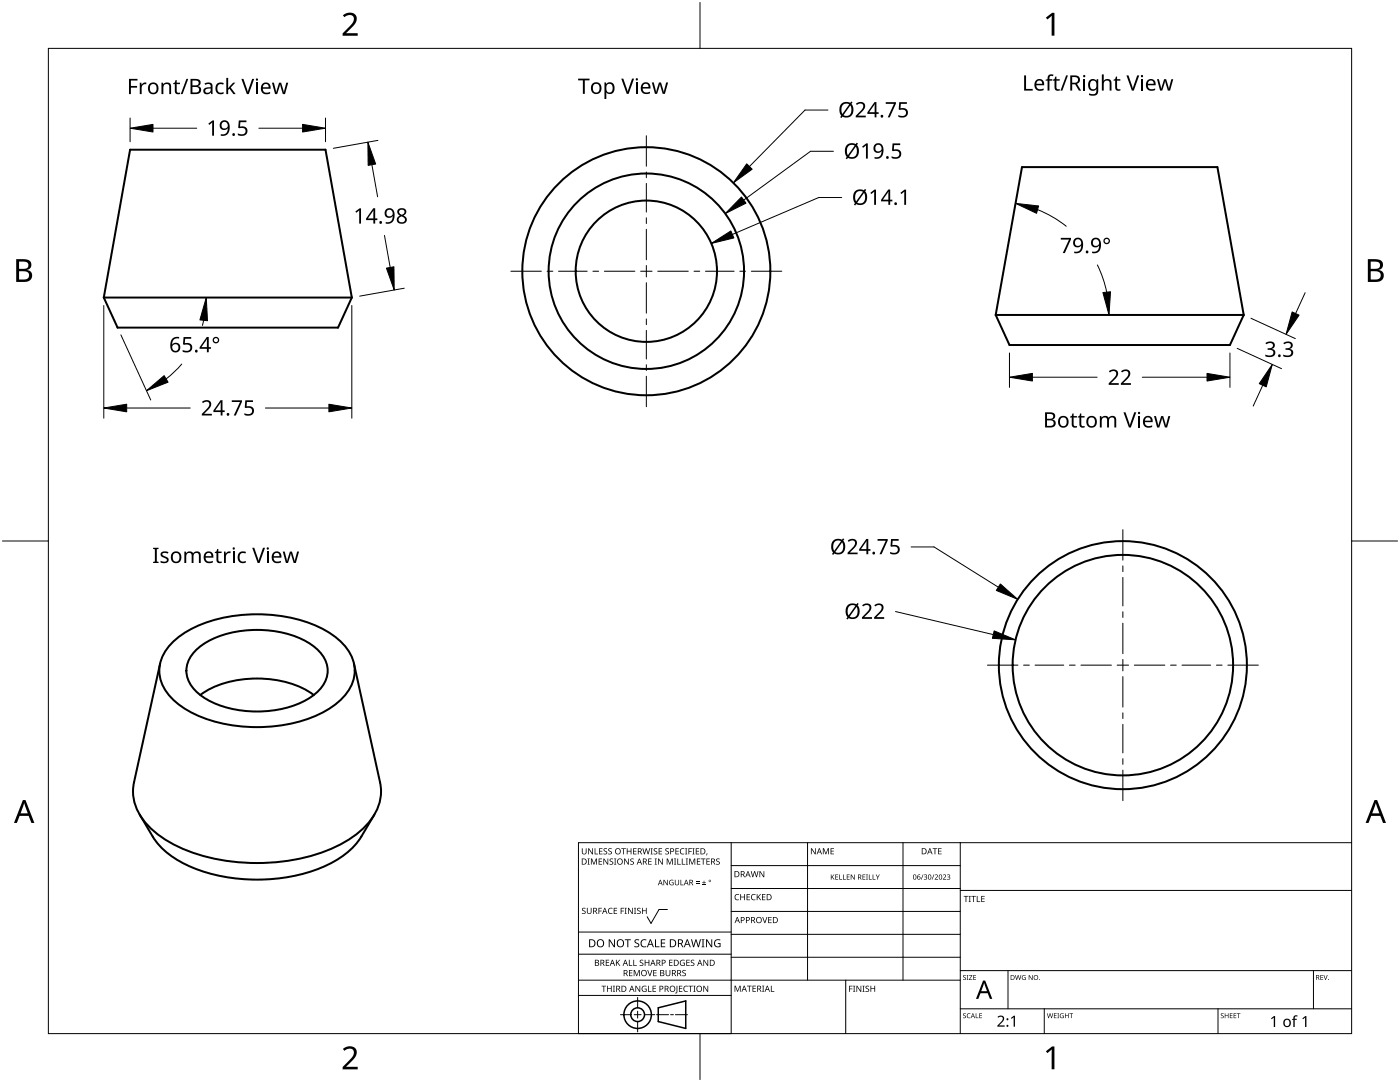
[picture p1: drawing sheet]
<svg xmlns="http://www.w3.org/2000/svg" width="279mm" height="216mm" viewBox="0 0 279 216" stroke-linecap="round" stroke-linejoin="round" font-family="sans-serif">
<g fill="none" stroke="#000" stroke-width=".4">
<path d="M20.7 59.4h49.5M20.7 59.4l5.3-29.5h39l5.2 29.5M20.7 59.4l2.8 6h44l2.7-6M198.7 62.8l2.8 6h44l2.7-6M198.7 62.8l5.3-29.5h39l5.2 29.5M198.7 62.8h49.5M32 132.4l-5.3 23.7a8.9 8.9 0 0 0 2.2 7.9 23.1 23.1 0 0 0 11.8 6.8 40.1 40.1 0 0 0 26.5-2 15.2 15.2 0 0 0 8.4-8.3 8.4 8.4 0 0 0 .2-4.4l-5.2-23.7M34.1 128.5a20.7 20.7 0 0 1 11.4-5.4 30.5 30.5 0 0 1 19.6 2.8 10.8 10.8 0 0 1 5.6 6.8 7.8 7.8 0 0 1-3.2 7.4 25.5 25.5 0 0 1-16.2 5 25.5 25.5 0 0 1-16.2-5 7.6 7.6 0 0 1-2.4-9.6zM39.4 129.5a19 19 0 0 1 13.5-3.8 17.3 17.3 0 0 1 10.3 3.8 5.4 5.4 0 0 1 0 8.7 19 19 0 0 1-13.5 3.7 17.3 17.3 0 0 1-10.3-3.7 5.4 5.4 0 0 1 0-8.7zM40 138.7a20.7 20.7 0 0 1 16-2.8l2.2 .5 1.9 .8 2.5 1.5M27.9 162.5l2.6 4.4a16.9 16.9 0 0 0 8.7 6.5 35.2 35.2 0 0 0 27-1.2 14.8 14.8 0 0 0 5.9-5.3l2.6-4.4"/>
<circle cx="129" cy="54.1" r="24.8"/>
<circle cx="129" cy="54.1" r="19.5"/>
<circle cx="129" cy="54.1" r="14.1"/>
<circle cx="224.1" cy="132.7" r="22"/>
<circle cx="224.1" cy="132.7" r="24.8"/>
</g>
<path d="M9.7 9.7h260v196.5h-260z" fill="none" stroke="#000" stroke-width=".2"/>
<path d="M139.7 .5v9.2M.5 108h9.2M269.7 108h9.2M139.7 206.2v9.2" fill="none" stroke="#000" stroke-width=".2"/>
<g fill="#000">
<path d="M68.4 3.1a1.64 1.64 0 0 1 2.8 .4 2.52 2.52 0 0 1-1.2 2.2l-.9 .9h2.3v.5h-3v-.4l1.2-1.2a1.95 1.95 0 0 0 .9-2.2 1.23 1.23 0 0 0-1.8 .1zM208.7 3.5l1.3-.9h.4v4.5h-.5v-4l-.9 .8zM68.4 209.3a1.64 1.64 0 0 1 2.8 .4 2.52 2.52 0 0 1-1.2 2.2l-.9 1h2.3v.5h-3v-.5l1.2-1.2a1.95 1.95 0 0 0 .9-2.1 1.23 1.23 0 0 0-1.8 .1zM208.7 209.8l1.3-1h.4v4.6h-.5v-4l-.9 .7z"/>
<path d="M3.2 51.7h1.3a1.28 1.28 0 0 1 1.7 1.3 1.04 1.04 0 0 1-.8 .9 1.23 1.23 0 0 1 1 1.5 1.23 1.23 0 0 1-1.6 .9h-1.6zM3.8 54.1v1.7h.9a.86 .86 0 0 0 1.1-.9 .86 .86 0 0 0-1.1-.8zM3.8 52.2v1.4h.8a.78 .78 0 0 0 1.1-.7 .78 .78 0 0 0-1.1-.7z"/>
<path d="M273 51.7h1.3a1.28 1.28 0 0 1 1.7 1.3 1.04 1.04 0 0 1-.9 .9 1.23 1.23 0 0 1 1 1.5 1.23 1.23 0 0 1-1.5 .9h-1.6zM273.6 54.1v1.7h.9a.86 .86 0 0 0 1.1-.9 .86 .86 0 0 0-1.2-.8zM273.6 52.2v1.4h.8a.78 .78 0 0 0 1-.7 .78 .78 0 0 0-1.1-.7z"/>
<path d="M4.6 159.6h.5l1.8 4.6h-.6l-.6-1.4h-1.8l-.5 1.4h-.6zM4.8 160.2l-.7 2.1h1.4z"/>
<path d="M274.3 159.6h.5l1.8 4.6h-.6l-.5-1.4h-1.8l-.6 1.4h-.6zM274.6 160.2l-.7 2.1h1.4z"/>
</g>
<g fill="none" stroke="#000" stroke-width=".2">
<path d="M145.9 168.1v38.1h-30.5v-38.1h154.3M145.9 172.7h45.7M145.9 177.3h45.7M161.2 168.1v27.5M180.2 168.1v27.5M191.6 168.1v38.1M191.6 177.7h78.1M115.4 198.6h30.5M115.4 195.6h76.2M115.4 190.4h30.5M115.4 186h30.5M127.3 199v2.1"/>
<path d="M133.2 181.5h-1.7l-1.6 2.8-.7-1.4M145.9 181.9h45.7M145.9 186.4h45.7M145.9 191h45.7M168.8 195.6v10.6M191.6 193.7h78.1M201.2 193.7v7.6M262.1 193.7v7.6M123.8 202.5h2.1M126.6 202.5h1.3M127.3 201.8v1.4M127.3 203.8v2.1"/>
<path d="M128.6 202.5h2.1M131 202.5h2.4M133.8 202.5h.6M134.8 202.5h2.4M191.6 201.3h78.1M208.4 201.3v4.9M243.1 201.3v4.9"/>
</g>
<g fill="#000">
<path d="M116.1 169.3h.2v.8a.32 .32 0 0 0 .3 .3 .32 .32 0 0 0 .3-.3v-.8h.2v.8a.47 .47 0 0 1-.5 .4 .47 .47 0 0 1-.5-.5zM117.3 171.3h.4l-.1 .1v1l.1 .1h-.4l.1-.1v-1zM117.4 169.3h.2l.6 1v-1h.1v1.2h-.1l-.7-1v1h-.1zM117.9 171.3h.3l.3 1 .4-1h.2v1.2h-.1v-1l-.4 1h-.1l-.4-1v1h-.2zM118.7 169.3h.1v1h.6v.2h-.7zM119.5 171.3h.7v.1h-.6v.4h.5v.2h-.5v.4h.6v.1h-.7zM119.6 169.3h.6v.1h-.5v.4h.5v.1h-.5v.4h.5v.2h-.6zM120.5 169.4l.4-.1h.3l-.1 .1a.25 .25 0 0 0-.4-.1 .25 .25 0 0 0 0 .4 .4 .4 0 0 1 .5 .3 .4 .4 0 0 1-.3 .5 .4 .4 0 0 1-.5-.2h.2a.27 .27 0 0 0 .4-.1 .27 .27 0 0 0-.3-.3l-.2-.2zM120.4 171.3h.2l.6 1v-1h.2v1.2h-.2l-.6-1v1h-.2zM121.4 169.4l.5-.1h.2v.1a.25 .25 0 0 0-.4-.1 .25 .25 0 0 0 0 .4 .4 .4 0 0 1 .4 .3 .4 .4 0 0 1-.2 .5 .4 .4 0 0 1-.5-.2h.1a.27 .27 0 0 0 .5-.1 .27 .27 0 0 0-.4-.3l-.2-.2zM121.7 171.4l.4-.1 .3 .1-.1 .1a.25 .25 0 0 0-.4-.1 .25 .25 0 0 0 0 .4 .4 .4 0 0 1 .5 .3 .4 .4 0 0 1-.3 .5 .4 .4 0 0 1-.5-.3l.2 .1a.27 .27 0 0 0 .4-.2 .27 .27 0 0 0-.3-.3l-.2-.2zM122.5 171.3h.5l-.2 .1v1l.2 .1h-.5l.2-.1v-1z"/>
<path d="M124 169.3h.9v.1h-.4v1.1h-.1v-1.1h-.4zM124.6 171.3h.1l.7 1v-1h.1v1.2h-.2l-.6-1v1h-.1zM125.1 169.3h.1v.5h.7v-.5h.1v1.2h-.1v-.6h-.7v.6h-.1zM125.8 171.4l.5-.1 .2 .1v.1a.25 .25 0 0 0-.4-.1 .25 .25 0 0 0 0 .4 .4 .4 0 0 1 .4 .3 .4 .4 0 0 1-.2 .5 .4 .4 0 0 1-.5-.3l.1 .1a.27 .27 0 0 0 .5-.2 .27 .27 0 0 0-.4-.3l-.2-.2zM126.4 169.3h.6v.1h-.5v.4h.5v.1h-.5v.4h.5v.2h-.6zM128.2 169.3h.2l.2 1 .3-1h.2l.2 1 .3-1h.1l-.3 1.2h-.1l-.3-1.1-.3 1.1h-.2zM129.4 171.3h.6v.1h-.5v.4h.5v.2h-.5v.4h.5v.1h-.6zM129.8 169.3h.5l-.2 .1v1l.2 .1h-.5l.2-.1v-1zM130.7 171.3h.4l-.1 .1v1l.1 .1h-.4l.1-.1v-1zM130.5 169.4l.4-.1h.3l-.1 .1a.25 .25 0 0 0-.4-.1 .25 .25 0 0 0 0 .4 .4 .4 0 0 1 .5 .3 .4 .4 0 0 1-.3 .5 .4 .4 0 0 1-.5-.2h.2a.27 .27 0 0 0 .4-.1 .27 .27 0 0 0-.3-.3l-.2-.2zM131.4 169.3h.7v.1h-.5v.4h.5v.1h-.5v.4h.5v.2h-.7zM131.3 171.3h.2l.7 1-.1-1h.2v1.2h-.2l-.6-1v1h-.2z"/>
<path d="M132.4 175.6h.2l.6 .9v-.9h.1v1h-.2l-.6-.9v.9h-.1zM132.8 169.4l.4-.1h.3l-.1 .1a.25 .25 0 0 0-.3-.1 .25 .25 0 0 0 0 .4 .4 .4 0 0 1 .4 .3 .4 .4 0 0 1-.3 .5 .4 .4 0 0 1-.4-.2h.1a.27 .27 0 0 0 .5-.1 .27 .27 0 0 0-.4-.3l-.2-.2zM133.1 171.3h.2l.4 1 .4-1h.2v1.2h-.2v-1l-.4 1h-.1l-.4-1v1h-.1zM133.7 175.7l.5-.2 .2 .1v.1a.45 .45 0 0 0-.7 .4 .45 .45 0 0 0 .6 .4v-.3h-.2v-.1h.3v.5a.6 .6 0 0 1-.8-.1 .6 .6 0 0 1 .1-.8zM134.5 171.3h.4l-.1 .1v1l.1 .1h-.4l.2-.1v-1zM135.2 171.3h.1v1.1h.6v.1h-.7zM134.8 169.3h.7v.1h-.6v.4h.5v.1h-.5v.4h.6v.2h-.7zM134.7 175.6h.1v.7a.28 .28 0 0 0 .3 .2 .28 .28 0 0 0 .3-.2v-.7h.1v.7a.42 .42 0 0 1-.4 .4 .42 .42 0 0 1-.4-.4zM135.8 175.6h.1v.9h.5v.1h-.6zM136.1 171.3h.1v1.1h.6v.1h-.7zM135.8 169.4l.5-.2 .3 .1-.1 .1a.49 .49 0 0 0-.7 .5 .49 .49 0 0 0 .8 .4 .52 .52 0 0 1-.7 .1 .52 .52 0 0 1-.2-.6zM136.7 169.3h.5l-.2 .1v1l.2 .1h-.5l.2-.1v-1z"/>
<path d="M136.9 171.3h.4l-.1 .1v1l.1 .1h-.4l.1-.1v-1zM137.4 169.3h.7v.1h-.6v.4h.5v.2h-.5v.5h-.1zM137.5 171.3h.3l.3 1 .4-1h.3v1.2h-.2v-1l-.4 1h-.1l-.4-1v1h-.2zM138.2 169.3h.4l-.1 .1v1l.1 .1h-.4l.1-.1v-1zM138.9 176.2h.7v.1h-.7zM138.9 175.9h.7v.1h-.7zM138.9 169.3h.6v.1h-.5v.4h.5v.1h-.5v.4h.5v.2h-.6zM139.1 171.3h.7v.1h-.6v.4h.5v.2h-.5v.4h.6v.1h-.7zM140.1 176.5h.8v.1h-.8zM139.9 171.3h.9v.1h-.4v1.1h-.1v-1.1h-.4zM140.4 175.7h.2v.3h.3v.2h-.3v.3h-.2v-.3h-.3v-.2h.3zM141 170.3h.2l-.3 .4z"/>
<path d="M141 171.3h.7v.1h-.6v.4h.5v.2h-.5v.4h.6v.1h-.7zM143 171.4l.4-.1 .2 .1v.1a.25 .25 0 0 0-.4-.1 .25 .25 0 0 0 0 .4 .4 .4 0 0 1 .5 .3 .4 .4 0 0 1-.3 .5 .4 .4 0 0 1-.5-.3l.2 .1a.27 .27 0 0 0 .4-.2 .27 .27 0 0 0-.3-.3l-.3-.2zM146.8 178.6l.4-.2 .3 .1v.1a.49 .49 0 0 0-.7 .4 .49 .49 0 0 0 .7 .5 .52 .52 0 0 1-.7 0 .52 .52 0 0 1-.2-.6zM147.7 178.4h.2v.5h.6v-.5h.2v1.2h-.2v-.5h-.6v.5h-.2zM149 178.4h.7v.1h-.5v.4h.4v.2h-.4v.4h.5v.1h-.7zM150 178.6l.5-.2 .3 .1-.1 .1a.49 .49 0 0 0-.7 .4 .49 .49 0 0 0 .8 .5 .52 .52 0 0 1-.7 0 .52 .52 0 0 1-.2-.6zM149.8 173.8h.2l.2 1.1 .3-1.1h.2l.3 1.1 .2-1.1h.2l-.3 1.2h-.2l-.3-1-.3 1h-.1zM151 178.4h.2v.6l.5-.6h.2l-.5 .5 .5 .7h-.2l-.4-.6-.1 .6h-.2zM151.6 173.8h.1l.7 1v-1h.1v1.2h-.2l-.6-1v1h-.1zM152.1 178.4h.7v.1h-.6v.4h.5v.2h-.5v.4h.6v.1h-.7zM161.8 169.3h.2l.7 1v-1h.1v1.2h-.2l-.6-1v1h-.2zM164.2 169.3h.2l.4 .9 .4-.9h.2v1.2h-.1v-1.1l-.4 1.1h-.1l-.4-1.1v1.1h-.2z"/>
<path d="M165.8 169.3h.6v.1h-.5v.4h.5v.1h-.5v.4h.5v.2h-.6zM165.8 174.5h.1v.5l.6-.5-.4 .4 .5 .6h-.2l-.4-.5-.1 .5h-.1zM166.7 174.5h.6v.1h-.5v.3h.4v.1h-.4v.4h.5v.1h-.6zM167.5 174.5h.1v.9h.5v.1h-.6zM168.2 174.5h.2v.9h.4v.1h-.6zM169 174.5h.6v.1h-.5v.3h.4v.1h-.4v.4h.5v.1h-.6zM169.8 174.5h.1l.6 .8v-.8h.1v1h-.2l-.5-.8v.8h-.1zM172.1 174.5h.6v.1h-.4v.3h.4v.1h-.4v.4h.4v.1h-.6zM172.8 174.5h.4l-.1 .1v.8l.1 .1h-.4l.2-.1v-.8zM173.4 174.5h.1v.9h.5v.1h-.6zM174.2 174.5h.1v.9h.4v.1h-.5zM174.8 174.5h.1l.3 .5 .2-.5h.2l-.4 .6v.4h-.1v-.4z"/>
<path d="M184.2 174.5h.1l-.4 1h-.1zM184.4 174.6a.32 .32 0 0 1 .5-.1 .32 .32 0 0 1-.1 .5 .32 .32 0 0 1 .2 .4 .32 .32 0 0 1-.5 .1l-.1-.1a.26 .26 0 0 0 .4 .1 .26 .26 0 0 0 0-.4l-.3-.2a.23 .23 0 0 0 .3 0 .23 .23 0 0 0-.1-.4 .23 .23 0 0 0-.3 .2zM186.3 174.5h.2l-.4 1h-.1zM186.1 169.3h.9v.1h-.3v1.1h-.2v-1.1h-.4zM186.5 174.6a.37 .37 0 0 1 .6 0 .37 .37 0 0 1-.2 .6l-.2 .2h.5v.1h-.7l.3-.4a.27 .27 0 0 0 .3-.3 .27 .27 0 0 0-.4-.2zM187.2 169.3h.7v.1h-.5v.4h.5v.1h-.5v.4h.5v.2h-.7zM188.2 174.6a.37 .37 0 0 1 .6 0 .37 .37 0 0 1-.3 .6l-.2 .2h.5v.1h-.6l.2-.4a.27 .27 0 0 0 .3-.3 .27 .27 0 0 0-.4-.2zM189 174.6a.32 .32 0 0 1 .5-.1 .32 .32 0 0 1 0 .5h-.1a.32 .32 0 0 1 .2 .4 .32 .32 0 0 1-.5 .1l-.1-.1a.26 .26 0 0 0 .4 .1 .26 .26 0 0 0 0-.4l-.3-.2a.23 .23 0 0 0 .4 0 .23 .23 0 0 0-.1-.4 .23 .23 0 0 0-.3 .2zM192.3 178.8h.9v.1h-.3v1.1h-.2v-1.1h-.4zM193.3 178.8h.5l-.2 .1v1l.2 .1h-.5l.2-.1v-1zM193.8 178.8h1v.1h-.4v1.1h-.2v-1.1h-.4zM194.9 178.8h.2v1.1h.5v.1h-.7z"/>
<path d="M195.8 178.8h.7v.1h-.5v.4h.5v.1h-.5v.5h.5v.1h-.7zM116.2 181.3l.4-.2 .3 .1-.1 .1a.25 .25 0 0 0-.4-.1 .25 .25 0 0 0 0 .4 .4 .4 0 0 1 .5 .3 .4 .4 0 0 1-.3 .5 .4 .4 0 0 1-.5-.2h.2a.27 .27 0 0 0 .4-.1 .27 .27 0 0 0-.3-.3l-.2-.2zM117.1 181.1h.2v.8a.32 .32 0 0 0 .3 .3 .32 .32 0 0 0 .3-.3v-.8h.2v.8a.47 .47 0 0 1-.5 .5 .47 .47 0 0 1-.5-.5zM119.4 181.1h.7v.2h-.5v.4h.5v.1h-.5v.6h-.2zM120 196.7h1v.1h-.4v1.1h-.2v-1.1h-.4zM120.9 191.5h.7v.1h-.6v.4h.5v.2h-.5v.4h.6v.1h-.7zM121.5 181.3l.4-.2 .4 .1-.1 .1a.49 .49 0 0 0-.7 .5 .49 .49 0 0 0 .7 .4 .52 .52 0 0 1-.6 .1 .52 .52 0 0 1-.3-.6zM121.1 196.7h.2v.5h.6v-.5h.2v1.2h-.2v-.6h-.6v.6h-.2zM121.5 187.4h.2l.9 1.3v-1.3h.1v1.6h-.2l-.8-1.3v1.3h-.2zM122.3 196.7h.4l-.1 .1v1l.1 .1h-.4l.2-.1v-1zM122.5 181.1h.7v.2h-.6v.4h.5v.1h-.5v.4h.6v.2h-.7zM122.9 191.5h.2v.6l.5-.6h.2l-.5 .5 .5 .7h-.2l-.4-.6-.1 .6h-.2z"/>
<path d="M123.9 181.1h.6v.2h-.5v.4h.5v.1h-.5v.6h-.1zM124.7 181.1h.4l-.2 .2v.9l.2 .2h-.4l.1-.2v-.9zM124.7 187.4h1.2v.2h-.5v1.4h-.2v-1.4h-.5zM125.5 191.5h.2v1.1h.5v.1h-.7zM125.5 193.6h.7v.1h-.5v.4h.5v.1h-.5v.4h.5v.2h-.7zM125.3 181.1h.2l.7 1.1-.1-1.1h.2v1.3h-.2l-.6-1v1h-.2zM126.4 191.5h.1v1.1h.6v.1h-.7zM126.5 181.1h.5l-.2 .2v.9l.2 .2h-.5l.2-.2v-.9zM126.5 193.6h.2l.4 1 .4-1h.2v1.2h-.2v-1.1l-.4 1.1h-.1l-.4-1.1v1.1h-.1zM126.7 187.6l.3-.2 .6 .1-.2 .1a.33 .33 0 0 0-.6 .2 .33 .33 0 0 0 .4 .4 .47 .47 0 0 1 .4 .6 .47 .47 0 0 1-.7 .2h-.3v-.2h.2a.35 .35 0 0 0 .6-.2 .35 .35 0 0 0-.5-.4l-.3-.2zM126.8 196.7h.2l.6 1v-1h.2v1.2h-.2l-.7-1 .1 1h-.2zM127.2 181.3l.4-.2 .3 .1-.1 .1a.25 .25 0 0 0-.4-.1 .25 .25 0 0 0 0 .4 .4 .4 0 0 1 .5 .3 .4 .4 0 0 1-.3 .5 .4 .4 0 0 1-.5-.2h.2a.27 .27 0 0 0 .4-.1 .27 .27 0 0 0-.3-.3l-.2-.2z"/>
<path d="M127.7 191.6l.4-.1 .3 .1-.1 .1a.25 .25 0 0 0-.3-.1 .25 .25 0 0 0 0 .4 .4 .4 0 0 1 .4 .3 .4 .4 0 0 1-.3 .5 .4 .4 0 0 1-.4-.3l.1 .1a.27 .27 0 0 0 .5-.2 .27 .27 0 0 0-.4-.3l-.2-.2zM128 187.6l.6-.2 .4 .1-.1 .2a.63 .63 0 0 0-.9 .5 .63 .63 0 0 0 1 .6v.2a.83 .83 0 0 1-1.1-.3 .83 .83 0 0 1 .1-1.1zM128.2 196.8l.6-.1 .2 .1v.1a.5 .5 0 0 0-.8 .4 .5 .5 0 0 0 .7 .5v-.4h-.3v-.1h.4v.6a.66 .66 0 0 1-.8-.2 .66 .66 0 0 1 0-.9zM128.1 181.1h.2v.6h.6v-.6h.2v1.3h-.2v-.6h-.6v.6h-.2zM129.2 193.6h.1l.4 1 .3-1h.2l-.4 1.2h-.2zM129.3 196.7h.2v1.1h.5v.1h-.7zM128.7 191.5h.1v.5h.6v-.5h.2v1.2h-.2v-.5h-.6v.5h-.1zM130.7 187.4h.2v1.4h.7v.2h-.9zM130.2 196.7h.7v.1h-.5v.4h.5v.1h-.5v.5h.5v.1h-.7zM130.4 193.6h.6v.1h-.5v.4h.5v.1h-.5v.4h.5v.2h-.6zM131.9 187.4h.9v.2h-.7v.5h.6v.2h-.6v.5h.7v.2h-.9zM132.8 193.6h.2v.7a.32 .32 0 0 0 .3 .4 .32 .32 0 0 0 .3-.4v-.7h.2v.7a.47 .47 0 0 1-.5 .5 .47 .47 0 0 1-.5-.5z"/>
<path d="M133.5 191.5h.7v.1h-.5v.4h.5v.2h-.5v.4h.5v.1h-.7zM135 196.7h.2v1.3l-.1 .2h-.3l-.1-.1 .3-.2zM135.5 196.7h.7v.1h-.5v.4h.4v.1h-.4v.5h.5v.1h-.7zM135.8 191.7l.5-.2 .4 .1-.1 .1a.5 .5 0 0 0-.8 .4 .5 .5 0 0 0 .7 .5v-.4h-.2v-.1h.4v.6a.66 .66 0 0 1-.9-.1 .66 .66 0 0 1 0-.9zM136.2 193.7l.4-.2 .3 .1-.1 .1a.25 .25 0 0 0-.4-.1 .25 .25 0 0 0 0 .4 .4 .4 0 0 1 .5 .3 .4 .4 0 0 1-.3 .5 .4 .4 0 0 1-.5-.2h.2a.27 .27 0 0 0 .5-.1 .27 .27 0 0 0-.4-.3l-.2-.2zM136.5 196.8l.5-.1 .3 .1-.1 .1a.49 .49 0 0 0-.7 .4 .49 .49 0 0 0 .8 .4 .52 .52 0 0 1-.7 .1 .52 .52 0 0 1-.2-.6zM137 191.5h.6v.1h-.5v.4h.5v.2h-.5v.4h.5v.1h-.6zM137.4 196.7h.9v.1h-.4v1.1h-.1v-1.1h-.4zM137.9 191.6l.4-.1 .3 .1-.1 .1a.25 .25 0 0 0-.4-.1 .25 .25 0 0 0 0 .4 .4 .4 0 0 1 .5 .3 .4 .4 0 0 1-.3 .5 .4 .4 0 0 1-.5-.3l.2 .1a.27 .27 0 0 0 .4-.2 .27 .27 0 0 0-.3-.3l-.2-.2zM138.4 196.7h.4l-.1 .1v1l.1 .1h-.4l.1-.1v-1zM137.9 187.4h.2l.3 1.4 .4-1.4h.2l.4 1.4 .3-1.4h.2l-.4 1.6h-.2l-.4-1.3-.4 1.3h-.2zM140 187.4h.6l-.2 .2v1.3l.2 .1h-.6l.2-.1v-1.3z"/>
<path d="M140.4 196.7h.1l.7 1v-1h.1v1.2h-.1l-.7-1v1h-.1zM140.4 191.5h.2l.6 1v-1h.1v1.2h-.1l-.7-1v1h-.1zM140.9 187.4h.2l.9 1.3v-1.3h.1v1.6h-.2l-.8-1.3v1.3h-.2zM142.7 187.6l.7-.2 .4 .1-.1 .2a.65 .65 0 0 0-1 .5 .65 .65 0 0 0 .9 .6v-.4h-.3v-.2h.5v.7a.86 .86 0 0 1-1.1-.1 .86 .86 0 0 1 0-1.2zM146.6 196.7h.2l.4 1 .4-1h.2v1.2h-.1v-1.1l-.4 1.1h-.2l-.4-1.1v1.1h-.1zM149.1 196.7h.9v.1h-.4v1.1h-.1v-1.1h-.4zM150.2 196.7h.7v.1h-.6v.4h.5v.1h-.5v.5h.6v.1h-.7zM152.1 183h.2l.3 1 .4-1h.1l-.4 1.2h-.1zM152.1 196.7h.4l-.1 .1v1l.1 .1h-.4l.1-.1v-1zM153.8 196.7h.2v1.1h.5v.1h-.7zM153.3 183h.7v.1h-.5v.4h.5v.1h-.5v.5h.5v.1h-.7zM169.5 196.7h.6v.1h-.5v.5h.5v.1h-.5v.5h-.1z"/>
<path d="M170.2 196.7h.5l-.2 .1v1l.2 .1h-.5l.2-.1v-1zM170.9 196.7h.2l.6 1v-1h.2v1.2h-.2l-.6-1v1h-.2zM172.1 196.7h.5l-.2 .1v1l.2 .1h-.5l.2-.1v-1zM172.8 196.8l.4-.1h.2v.2a.25 .25 0 0 0-.4-.1 .25 .25 0 0 0 0 .4 .4 .4 0 0 1 .5 .3 .4 .4 0 0 1-.3 .4 .4 .4 0 0 1-.5-.2l.2 .1a.27 .27 0 0 0 .4-.2 .27 .27 0 0 0-.3-.3l-.3-.2zM173.7 196.7h.2v.5h.6v-.5h.2v1.2h-.2v-.6h-.6v.6h-.2zM192.2 194.7l.4-.1h.2l-.1 .1a.24 .24 0 0 0-.3 0 .24 .24 0 0 0-.1 .3 .24 .24 0 0 0 .4 .1 .31 .31 0 0 1 0 .4 .31 .31 0 0 1-.5-.1 .24 .24 0 0 0 .3 .1 .24 .24 0 0 0 .1-.3l-.4-.3zM192.9 194.6h.4l-.1 .1v.7l.1 .1h-.4l.1-.1v-.7zM193.4 194.6h.6l-.5 .8h.6v.1h-.7l.5-.8h-.5zM194.2 194.6h.6v.1h-.4v.3h.4v.1h-.4v.3h.4v.1h-.6zM202.6 194.6h.1l.2 .8 .2-.8h.2l.2 .8 .2-.8h.1l-.2 .9h-.2l-.2-.8-.2 .8h-.2zM204 194.7l.4-.1h.3l-.1 .1a.4 .4 0 0 0-.6 .4 .4 .4 0 0 0 .6 .3v-.3l-.2-.1h.3v.5a.53 .53 0 0 1-.7-.1 .53 .53 0 0 1 0-.7zM205.3 194.6h.1l.6 .8v-.8h.1v.9h-.2l-.5-.8v.8h-.1z"/>
<path d="M263.5 194.6h.6v.1h-.5v.3h.4v.1h-.4v.3h.5v.1h-.6zM264.1 194.6h.2l.2 .8 .3-.8h.2l-.4 .9h-.1zM192.2 202.3l.4-.1h.2l-.1 .1a.24 .24 0 0 0-.3 0 .24 .24 0 0 0-.1 .3 .24 .24 0 0 0 .4 .1 .31 .31 0 0 1 0 .5 .31 .31 0 0 1-.5-.2 .24 .24 0 0 0 .3 .1 .24 .24 0 0 0 .1-.3l-.4-.2zM193.1 202.3l.3-.1h.3l-.1 .1a.39 .39 0 0 0-.5 .4 .39 .39 0 0 0 .5 .3 .46 .46 0 0 1-.6 0 .46 .46 0 0 1 .1-.7zM194.7 202.2h.1v.8h.5v.2h-.6zM195.4 202.2h.6v.1h-.4v.3h.4v.1h-.4v.4h.4v.1h-.6zM199.1 202.9a.76 .76 0 0 1 1.2 0 .76 .76 0 0 1-.3 1.1l-.6 .6h1.1v.3h-1.5v-.3l.8-.8a.52 .52 0 0 0 .3-.8 .52 .52 0 0 0-.9 .1zM201.7 203.1l.6-.4h.3v2.2h-.3v-1.9l-.4 .3zM209 202.2h.1l.2 .8 .2-.8h.1l.3 .8 .2-.8h.1l-.3 1h-.1l-.2-.9-.3 .9h-.1zM210.3 202.2h.6v.1h-.4v.3h.3v.1h-.3v.4h.4v.1h-.6zM211 202.2h.4l-.2 .1v.8l.2 .1h-.4l.1-.1v-.8zM211.6 202.3l.7-.1-.1 .1a.4 .4 0 0 0-.6 .4 .4 .4 0 0 0 .6 .3v-.2l-.2-.2h.3v.5a.53 .53 0 0 1-.7-.1 .53 .53 0 0 1 0-.7z"/>
<path d="M212.5 202.2h.2v.4h.5v-.4h.1v1h-.1v-.5h-.5v.5h-.2zM213.4 202.2h.8v.1h-.3v.9h-.2v-.9h-.3zM243.7 202.3l.3-.1h.2v.1a.24 .24 0 0 0-.3 0 .24 .24 0 0 0-.1 .3 .24 .24 0 0 0 .3 .1 .31 .31 0 0 1 0 .5 .31 .31 0 0 1-.5-.2 .24 .24 0 0 0 .4 .1 .24 .24 0 0 0 0-.3l-.3-.2zM244.4 202.2h.2v.4h.5v-.4h.1v1h-.1v-.5h-.5v.5h-.2zM245.4 202.2h.6v.1h-.4v.3h.4v.1h-.4v.4h.4v.1h-.6zM246.2 202.2h.5v.1h-.4v.3h.4v.1h-.4v.4h.4v.1h-.5zM246.8 202.2h.8v.1h-.3v.9h-.2v-.9h-.3zM253.7 203.2l.6-.5h.2v2.2h-.3v-1.9l-.4 .4zM258.2 202.7l.3-.1h.5l-.1 .3-.4-.1-.1 .2v.3h.4v.2h-.4v1.4h-.3v-1.4h-.3l.3-.2zM259.9 203.2l.6-.5h.2v2.2h-.2v-1.9l-.5 .4z"/>
<path d="M116.1 171.3h.4a.61 .61 0 0 1 .6 .6 .61 .61 0 0 1-.6 .6h-.4zM116.3 171.4v1h.1a.48 .48 0 0 0 .5-.5 .48 .48 0 0 0-.4-.5z"/>
<path d="M122.7 169.9a.61 .61 0 0 1 1.2 0 .61 .61 0 0 1-1.2 0zM122.9 169.9a.45 .45 0 0 0 .9 0 .45 .45 0 0 0-.9 0z"/>
<path d="M123.1 171.9a.61 .61 0 0 1 1.2 0 .61 .61 0 0 1-1.2 0zM123.3 171.9a.45 .45 0 0 0 .9 0 .45 .45 0 0 0-.9 0z"/>
<path d="M127.3 169.3h.3a.35 .35 0 0 1 .5 .2 .35 .35 0 0 1-.3 .4l.4 .6h-.2l-.3-.5h-.3v.5h-.1zM127.4 169.4v.4h.2a.23 .23 0 0 0 .3-.2 .23 .23 0 0 0-.3-.2z"/>
<path d="M127.5 171.3h.2l.4 1.2h-.1l-.2-.4h-.4l-.2 .4h-.1zM127.6 171.5l-.2 .5h.4z"/>
<path d="M128.3 171.3h.3a.35 .35 0 0 1 .5 .2 .35 .35 0 0 1-.3 .5l.4 .5h-.2l-.3-.5h-.2v.5h-.2zM128.5 171.4v.5h.1a.23 .23 0 0 0 .3-.2 .23 .23 0 0 0-.3-.3z"/>
<path d="M131.7 175.5h.1l.5 1.1h-.2l-.1-.3h-.4l-.2 .3h-.1zM131.8 175.7l-.2 .5h.3z"/>
<path d="M133.8 169.3h.3a.41 .41 0 0 1 .4 .5 .41 .41 0 0 1-.6 .2v.5h-.1zM133.9 169.4v.5a.29 .29 0 0 0 .5-.3 .29 .29 0 0 0-.5-.2z"/>
<path d="M136.9 175.5h.1l.4 1.1h-.1l-.1-.3h-.5l-.1 .3h-.1zM137 175.7l-.2 .5h.3z"/>
<path d="M137.6 175.6h.3a.31 .31 0 0 1 .4 .2 .31 .31 0 0 1-.2 .4l.3 .4h-.2l-.3-.4h-.2v.4h-.1zM137.7 175.7v.4h.2a.21 .21 0 0 0 .2-.2 .21 .21 0 0 0-.2-.2z"/>
<path d="M139.8 169.3h.4a.61 .61 0 0 1 .6 .6 .61 .61 0 0 1-.7 .6h-.3zM140 169.4v.9h.1a.48 .48 0 0 0 .5-.4 .48 .48 0 0 0-.4-.5z"/>
<path d="M141.4 175.8a.25 .25 0 0 1 .5 0 .25 .25 0 0 1-.5 0zM141.5 175.8a.15 .15 0 0 0 .3 0 .15 .15 0 0 0-.3 0z"/>
<path d="M141.9 171.3h.4a.35 .35 0 0 1 .4 .2 .35 .35 0 0 1-.2 .5l.3 .5h-.2l-.3-.5h-.2v.5h-.2zM142.1 171.4v.5h.2a.23 .23 0 0 0 .2-.2 .23 .23 0 0 0-.3-.3z"/>
<path d="M146.6 173.8h.4a.61 .61 0 0 1 .6 .6 .61 .61 0 0 1-.7 .6h-.3zM146.7 174v.9h.2a.48 .48 0 0 0 .5-.5 .48 .48 0 0 0-.5-.4z"/>
<path d="M147.8 173.8h.4a.35 .35 0 0 1 .4 .3 .35 .35 0 0 1-.2 .4l.3 .5h-.2l-.3-.5h-.2v.5h-.2zM148 174v.4h.2a.23 .23 0 0 0 .3-.2 .23 .23 0 0 0-.3-.2z"/>
<path d="M149.2 173.8h.1l.5 1.2h-.1l-.2-.3h-.5l-.1 .3h-.2zM149.3 174l-.2 .5h.4z"/>
<path d="M153 178.4h.4a.61 .61 0 0 1 .6 .6 .61 .61 0 0 1-.6 .6h-.4zM153.2 178.5v1h.1a.48 .48 0 0 0 .5-.5 .48 .48 0 0 0-.4-.5z"/>
<path d="M163.4 169.2h.2l.5 1.3h-.2l-.2-.4h-.4l-.2 .4h-.1zM163.5 169.4l-.2 .6h.4z"/>
<path d="M171.2 174.5h.3a.29 .29 0 0 1 .4 .2 .29 .29 0 0 1-.2 .4l.3 .4h-.2l-.2-.4h-.2v.4h-.2zM171.4 174.6v.4h.1a.2 .2 0 0 0 .3-.2 .2 .2 0 0 0-.3-.2z"/>
<path d="M182.3 174.6h.4l.2 .5a.38 .38 0 0 1-.5 .4 .38 .38 0 0 1-.2-.6zM182.4 174.6v.1a.39 .39 0 0 0-.1 .4 .39 .39 0 0 0 .4 .3 .4 .4 0 0 0 .1-.5 .4 .4 0 0 0-.4-.3z"/>
<path d="M183.2 174.6l.4-.1-.3 .2-.1 .3a.33 .33 0 0 1 .5 .1 .33 .33 0 0 1-.3 .5 .33 .33 0 0 1-.4-.4zM183.1 175.2a.25 .25 0 0 0 .5 0 .25 .25 0 0 0-.5 0z"/>
<path d="M184 169.3h.3a.61 .61 0 0 1 .6 .6 .61 .61 0 0 1-.6 .6h-.3zM184.1 169.4v.9h.2a.48 .48 0 0 0 .5-.4 .48 .48 0 0 0-.5-.5z"/>
<path d="M185.3 174.6l.1-.1a.51 .51 0 0 1 .5 .5 .51 .51 0 0 1-.5 .5l-.2-.4zM185.4 174.6v.1a.39 .39 0 0 0-.1 .4 .39 .39 0 0 0 .4 .3 .4 .4 0 0 0 .1-.5 .4 .4 0 0 0-.4-.3z"/>
<path d="M185.5 169.2h.1l.5 1.3h-.1l-.2-.4h-.5l-.1 .4h-.2zM185.6 169.4l-.2 .6h.4z"/>
<path d="M187.5 174.6h.4l.1 .5a.38 .38 0 0 1-.4 .4 .38 .38 0 0 1-.2-.6zM187.6 174.6l-.1 .1a.39 .39 0 0 0-.1 .4 .39 .39 0 0 0 .4 .3 .4 .4 0 0 0 .2-.5 .4 .4 0 0 0-.4-.3z"/>
<path d="M118.4 181.1h.3a.35 .35 0 0 1 .4 .3 .35 .35 0 0 1-.2 .4l.3 .6h-.1l-.3-.5h-.3v.5h-.1zM118.5 181.3v.4h.2a.23 .23 0 0 0 .3-.2 .23 .23 0 0 0-.3-.2z"/>
<path d="M118.7 191.5h.4a.31 .31 0 0 1 .4 .2 .31 .31 0 0 1-.2 .4 .33 .33 0 0 1 .3 .4 .33 .33 0 0 1-.4 .2h-.5zM118.9 192.2v.4h.2a.23 .23 0 0 0 .3-.2 .23 .23 0 0 0-.3-.2zM118.9 191.6v.4h.2a.21 .21 0 0 0 .3-.2 .21 .21 0 0 0-.3-.2z"/>
<path d="M117.6 187.4h.5a.79 .79 0 0 1 .7 .8 .79 .79 0 0 1-.8 .8h-.4zM117.8 187.6v1.2h.2a.62 .62 0 0 0 .6-.6 .62 .62 0 0 0-.6-.6z"/>
<path d="M119.8 191.5h.4a.35 .35 0 0 1 .4 .3 .35 .35 0 0 1-.2 .4l.3 .5h-.2l-.3-.5h-.2v.5h-.2zM120 191.6v.5h.2a.23 .23 0 0 0 .3-.2 .23 .23 0 0 0-.3-.3z"/>
<path d="M119.3 187.6a.77 .77 0 0 1 1.1 .1 .77 .77 0 0 1-.2 1.1 .77 .77 0 0 1-1-.2l-.1-.6zM119.5 187.7a.63 .63 0 0 0-.2 .8 .63 .63 0 0 0 .8 .3 .63 .63 0 0 0 .2-.9 .63 .63 0 0 0-.8-.2z"/>
<path d="M120.6 181.1h.2l.4 1.3h-.1l-.2-.4h-.4l-.2 .4h-.1zM120.7 181.3l-.2 .6h.4z"/>
<path d="M122.1 191.5h.2l.5 1.2h-.2l-.1-.3h-.5l-.2 .3h-.1zM122.2 191.7l-.2 .5h.4z"/>
<path d="M123 196.7h.3a.35 .35 0 0 1 .4 .2 .35 .35 0 0 1-.2 .5l.3 .5h-.1l-.3-.5h-.3v.5h-.1zM123.1 196.8v.5h.2a.23 .23 0 0 0 .3-.3 .23 .23 0 0 0-.3-.2z"/>
<path d="M123.3 187.6a.77 .77 0 0 1 1.1 .1 .77 .77 0 0 1-.2 1.1 .77 .77 0 0 1-1.1-.2v-.6zM123.5 187.7a.63 .63 0 0 0-.2 .8 .63 .63 0 0 0 .8 .3 .63 .63 0 0 0 .2-.9 .63 .63 0 0 0-.8-.2z"/>
<path d="M124.5 193.6h.3a.35 .35 0 0 1 .4 .2 .35 .35 0 0 1-.2 .4l.3 .6h-.1l-.3-.5h-.3v.5h-.1zM124.6 193.7v.4h.2a.23 .23 0 0 0 .3-.2 .23 .23 0 0 0-.3-.2z"/>
<path d="M124 196.7h.4a.61 .61 0 0 1 .6 .6 .61 .61 0 0 1-.6 .6h-.4zM124.2 196.8v1h.2a.48 .48 0 0 0 .5-.5 .48 .48 0 0 0-.5-.5z"/>
<path d="M124.7 191.5h.2l.4 1.2h-.1l-.2-.3h-.4l-.2 .3h-.1zM124.8 191.7l-.2 .5h.4z"/>
<path d="M126 196.7h.2l.4 1.2h-.1l-.2-.4h-.4l-.2 .4h-.1zM126.1 196.8l-.2 .6h.4z"/>
<path d="M127.9 194.2a.61 .61 0 0 1 1.2 0 .61 .61 0 0 1-1.2 0zM128.1 194.2a.45 .45 0 0 0 .9 0 .45 .45 0 0 0-.9 0z"/>
<path d="M129.7 187.4h.2l.6 1.6h-.2l-.2-.5h-.6l-.2 .5h-.2zM129.8 187.6l-.3 .7h.5z"/>
<path d="M130.2 191.5h.2l.4 1.2h-.1l-.2-.3h-.4l-.2 .3h-.1zM130.3 191.7l-.2 .5h.4z"/>
<path d="M131 191.5h.3a.35 .35 0 0 1 .5 .3 .35 .35 0 0 1-.3 .4l.4 .5h-.2l-.3-.5h-.2v.5h-.2zM131.2 191.6v.5h.1a.23 .23 0 0 0 .3-.2 .23 .23 0 0 0-.3-.3z"/>
<path d="M131.8 193.6h.3a.31 .31 0 0 1 .4 .1 .31 .31 0 0 1-.2 .4 .33 .33 0 0 1 .3 .4 .33 .33 0 0 1-.4 .3h-.4zM131.9 194.2v.4h.3a.23 .23 0 0 0 .2-.2 .23 .23 0 0 0-.3-.2zM131.9 193.7v.4h.2a.21 .21 0 0 0 .3-.2 .21 .21 0 0 0-.3-.2z"/>
<path d="M131.6 196.7h.3a.41 .41 0 0 1 .5 .5 .41 .41 0 0 1-.6 .2v.5h-.2zM131.8 196.8v.5a.29 .29 0 0 0 .4-.2 .29 .29 0 0 0-.4-.3z"/>
<path d="M132.6 196.7h.4a.35 .35 0 0 1 .4 .2 .35 .35 0 0 1-.2 .5l.3 .5h-.2l-.3-.5h-.2v.5h-.2zM132.8 196.8v.5h.2a.23 .23 0 0 0 .3-.3 .23 .23 0 0 0-.3-.2z"/>
<path d="M132.1 191.5h.3a.41 .41 0 0 1 .4 .5 .41 .41 0 0 1-.6 .3v.4h-.1zM132.2 191.6v.5a.29 .29 0 0 0 .5-.2 .29 .29 0 0 0-.5-.3z"/>
<path d="M134.1 193.6h.3a.35 .35 0 0 1 .5 .2 .35 .35 0 0 1-.3 .4l.4 .6h-.2l-.3-.5h-.2v.5h-.2zM134.3 193.7v.4h.1a.23 .23 0 0 0 .3-.2 .23 .23 0 0 0-.3-.2z"/>
<path d="M133.6 197.3a.61 .61 0 0 1 1.2 0 .61 .61 0 0 1-1.2 0zM133.8 197.3a.45 .45 0 0 0 .9 0 .45 .45 0 0 0-.9 0z"/>
<path d="M133.7 187.4h.5a.79 .79 0 0 1 .7 .8 .79 .79 0 0 1-.8 .8h-.4zM133.9 187.6v1.2h.2a.62 .62 0 0 0 .6-.6 .62 .62 0 0 0-.6-.6z"/>
<path d="M135.2 193.6h.3a.35 .35 0 0 1 .4 .2 .35 .35 0 0 1-.2 .4l.3 .6h-.2l-.2-.5h-.3v.5h-.1zM135.3 193.7v.4h.2a.23 .23 0 0 0 .3-.2 .23 .23 0 0 0-.3-.2z"/>
<path d="M134.5 191.5h.4a.61 .61 0 0 1 .6 .6 .61 .61 0 0 1-.7 .6h-.3zM134.6 191.6v1h.2a.48 .48 0 0 0 .5-.5 .48 .48 0 0 0-.5-.5z"/>
<path d="M135.3 187.4h.4a.45 .45 0 0 1 .6 .3 .45 .45 0 0 1-.3 .6l.4 .7h-.2l-.4-.6h-.3v.6h-.2zM135.5 187.6v.6h.2a.3 .3 0 0 0 .4-.3 .3 .3 0 0 0-.4-.3z"/>
<path d="M137.1 187.4h.2l.6 1.6h-.2l-.2-.5h-.7l-.1 .5h-.2zM137.2 187.6l-.3 .7h.5z"/>
<path d="M139.6 191.5h.1l.5 1.2h-.2l-.1-.3h-.5l-.1 .3h-.2zM139.7 191.7l-.2 .5h.4z"/>
<path d="M138.9 197.3a.61 .61 0 0 1 1.2 0 .61 .61 0 0 1-1.2 0zM139.1 197.3a.45 .45 0 0 0 .9 0 .45 .45 0 0 0-.9 0z"/>
<path d="M141.7 191.5h.3a.61 .61 0 0 1 .6 .6 .61 .61 0 0 1-.6 .6h-.3zM141.8 191.6v1h.2a.48 .48 0 0 0 .5-.5 .48 .48 0 0 0-.5-.5z"/>
<path d="M147.1 183h.1l.5 1.2h-.2l-.1-.4h-.5l-.2 .4h-.1zM147.1 183.1l-.2 .6h.4z"/>
<path d="M147.8 183h.4a.41 .41 0 0 1 .4 .5 .41 .41 0 0 1-.6 .2v.5h-.2zM148 183.1v.5a.29 .29 0 0 0 .5-.2 .29 .29 0 0 0-.5-.3z"/>
<path d="M148.5 196.7h.1l.5 1.2h-.2l-.1-.4h-.5l-.2 .4h-.1zM148.5 196.8l-.2 .6h.4z"/>
<path d="M148.9 183h.3a.41 .41 0 0 1 .4 .5 .41 .41 0 0 1-.6 .2v.5h-.1zM149 183.1v.5a.29 .29 0 0 0 .5-.2 .29 .29 0 0 0-.5-.3z"/>
<path d="M149.9 183h.3a.35 .35 0 0 1 .5 .2 .35 .35 0 0 1-.3 .5l.4 .5h-.2l-.3-.5h-.2v.5h-.2zM150.1 183.1v.5h.1a.23 .23 0 0 0 .3-.3 .23 .23 0 0 0-.3-.2z"/>
<path d="M151.1 196.7h.4a.35 .35 0 0 1 .4 .2 .35 .35 0 0 1-.2 .5l.3 .5h-.2l-.3-.5h-.2v.5h-.2zM151.3 196.8v.5h.2a.23 .23 0 0 0 .2-.3 .23 .23 0 0 0-.2-.2z"/>
<path d="M150.8 183.6a.61 .61 0 0 1 1.2 0 .61 .61 0 0 1-1.2 0zM151.1 183.6a.45 .45 0 0 0 .9 0 .45 .45 0 0 0-.9 0z"/>
<path d="M153.1 196.7h.1l.5 1.2h-.2l-.1-.4h-.5l-.2 .4h-.1zM153.1 196.8l-.2 .6h.4z"/>
<path d="M154.3 183h.3a.61 .61 0 0 1 .6 .6 .61 .61 0 0 1-.6 .6h-.3zM154.4 183.1v1h.2a.48 .48 0 0 0 .5-.5 .48 .48 0 0 0-.5-.5z"/>
<path d="M196.2 195.7h.4l1.4 3.6h-.4l-.5-1.1h-1.4l-.5 1.1h-.4zM196.4 196.1l-.6 1.7h1.2z"/>
<path d="M201.7 194.6h.3a.49 .49 0 0 1 .5 .5 .49 .49 0 0 1-.5 .4h-.3zM201.8 194.7v.7h.4l.1-.2v-.3z"/>
<path d="M206.2 195.1a.5 .5 0 0 1 1 0 .5 .5 0 0 1-1 0zM206.4 195.1a.36 .36 0 0 0 .7 0 .36 .36 0 0 0-.7 0z"/>
<path d="M262.7 194.6h.2a.28 .28 0 0 1 .4 .1 .28 .28 0 0 1-.2 .4l.3 .4h-.2l-.2-.4h-.2v.4h-.1zM262.8 194.7v.3h.1a.19 .19 0 0 0 .3-.2 .19 .19 0 0 0-.3-.1z"/>
<path d="M194.1 202.2l.5 1-.3-.3h-.3l-.3 .3zM194.2 202.3l-.2 .4h.3z"/>
<path d="M256.3 203.5a.81 .81 0 0 1 1.2 .1 .81 .81 0 0 1-.2 1.1 .81 .81 0 0 1-1.1-.2l-.1-.6zM256.6 203.6a.6 .6 0 0 0-.2 .8 .6 .6 0 0 0 .8 .2l.1-.2a.56 .56 0 0 0 0-.7 .56 .56 0 0 0-.7-.1z"/>
<circle cx="207.5" cy="195.5" r=".09"/>
<circle cx="265.1" cy="195.5" r=".09"/>
<circle cx="201.1" cy="204.7" r=".2"/>
<circle cx="201.1" cy="203.4" r=".2"/>
</g>
<g fill="none" stroke="#000" stroke-width=".3">
<path d="M131.4 201.1l5.5-1.4v5.5l-5.5-1.4z"/>
<circle cx="127.3" cy="202.5" r="1.37"/>
<circle cx="127.3" cy="202.5" r="2.74"/>
</g>
<g fill="#000">
<path d="M25.7 15.7h1.7v.4h-1.3v1.1h1.3v.3h-1.3v1.3h-.4zM27.9 16.5h.3l.1 .4 .4-.4h.5v.3h-.4a.73 .73 0 0 0-.5 .8v1.2h-.4zM32.2 16.5h.3l.1 .3a.87 .87 0 0 1 .9-.3 .87 .87 0 0 1 .6 .8v1.5h-.3v-1.5a.61 .61 0 0 0-.8-.5 .61 .61 0 0 0-.4 .8v1.2h-.4zM35 16h.3v.5h.6v.3h-.6v1.3l.2 .4h.4v.2a.69 .69 0 0 1-1-.6v-1.3h-.3v-.2l.3-.1zM37.2 15.7h.4l-1.2 3.1h-.3zM43.3 16.8l.4-.3h.5l.5 .1-.2 .3a.83 .83 0 0 0-1.1 .7 .83 .83 0 0 0 1.1 .8h.1v.3a1.14 1.14 0 0 1-1.3-.2 1.14 1.14 0 0 1-.2-1.4zM45.2 15.5h.3v2.1l1-1.1h.5l-1 1 1 1.3h-.4l-.8-1.1-.3 .2v.9h-.3zM48.2 15.7h.4l.9 2.6 .8-2.6h.4l-1.1 3.1h-.3zM54.3 16.5h.4l.4 1.9 .6-1.9h.4l.5 1.9 .5-1.9h.4l-.6 2.3h-.5l-.5-1.9-.6 1.9h-.4zM115.4 15.7h2.3v.3h-1v2.7h-.4v-2.7h-.9zM124 15.7h.4l.9 2.6 .8-2.6h.4l-1 3h-.4zM130.1 16.5h.4l.4 1.8 .6-1.8h.4l.6 1.8 .5-1.8h.3l-.6 2.2h-.4l-.6-1.9-.6 1.9h-.4z"/>
<path d="M204.4 15h.4v2.7h1.3v.4h-1.7zM209.2 15l.8-.2 .2 .1-.1 .3a.48 .48 0 0 0-.5 0 .48 .48 0 0 0-.2 .6h.6v.3h-.6v2h-.3v-2h-.4v-.2l.4-.1zM210.6 15.3h.2v.5h.7v.3h-.7v1.3l.2 .4h.5v.3a.69 .69 0 0 1-1-.7v-1.3h-.4v-.2l.4-.1zM212.8 15h.3l-1.1 3.1h-.4zM219.9 14.9h.4v1.2a.87 .87 0 0 1 .9-.3 .87 .87 0 0 1 .6 .8v1.5h-.3v-1.5a.61 .61 0 0 0-.8-.5 .61 .61 0 0 0-.4 .8v1.2h-.4zM222.7 15.3h.2v.5h.7v.3h-.7v1.3l.2 .4h.5v.3a.69 .69 0 0 1-1-.7v-1.3h-.4v-.2l.4-.1zM224.8 15h.4l.9 2.7 .9-2.7h.4l-1.1 3.1h-.4zM230.9 15.8h.4l.4 1.9 .6-1.9h.4l.6 1.9 .5-1.9h.3l-.6 2.3h-.4l-.6-1.9-.6 1.9h-.4zM41.6 24.7l.8-.7h.3v3.1h-.4l.1-2.7-.6 .5zM47.7 24h1.5v.4h-1.2l-.1 .9a1.02 1.02 0 0 1 1.5 .8 1.02 1.02 0 0 1-1.4 1l-.5-.1v-.4a.88 .88 0 0 0 .9 .2 .88 .88 0 0 0 .6-.8 .85 .85 0 0 0-1.3-.4l-.2-.1zM170.8 20.7a1.01 1.01 0 0 1 1.2-.4 1.01 1.01 0 0 1 .6 1l-.2 .6-1.1 1.2h1.5v.3h-2v-.3l1.1-1.1a.72 .72 0 0 0 .4-.7 .72 .72 0 0 0-.4-.6l-.9 .2zM172.1 29.2l.8-.6h.3v3h-.4v-2.6l-.6 .5z"/>
<path d="M176.8 20.4h2v.3l-1.2 2.7h-.4l1.2-2.7h-1.6zM178.1 28.6h1.6v.4h-1.2l-.1 .8a1.02 1.02 0 0 1 1.5 .9 1.02 1.02 0 0 1-1.4 1l-.6-.2v-.3a.88 .88 0 0 0 1 .2 .88 .88 0 0 0 .6-.8 .85 .85 0 0 0-1.3-.4l-.2-.2zM179.5 20.4h1.5v.3h-1.2l-.1 .9a1.02 1.02 0 0 1 1.5 .8 1.02 1.02 0 0 1-1.4 1.1l-.5-.2v-.4a.88 .88 0 0 0 .9 .3 .88 .88 0 0 0 .6-.9 .85 .85 0 0 0-1.3-.4l-.1-.1zM70.9 42.2l.8-.6h.3v3h-.3v-2.6l-.6 .5zM173.7 38.5l.8-.7h.3v3.1h-.3v-2.7l-.6 .5zM179.7 38.5l.8-.7h.3v3.1h-.3v-2.7l-.6 .5zM211.7 47.5h2v.3l-1.2 2.7h-.4l1.2-2.7h-1.6zM36.6 67.3h1.6v.3h-1.2l-.1 .9a1.02 1.02 0 0 1 1.5 .8 1.02 1.02 0 0 1-1.4 1l-.6-.1v-.4a.88 .88 0 0 0 1 .2 .88 .88 0 0 0 .6-.8 .85 .85 0 0 0-1.3-.4l-.2-.1zM221.3 74.1a1.01 1.01 0 0 1 1.2-.4 1.01 1.01 0 0 1 .6 1l-.2 .6-1.2 1.2h1.6v.3h-2v-.3l1.1-1.1a.72 .72 0 0 0 .4-.7 .72 .72 0 0 0-.5-.7l-.8 .3zM223.7 74.1a1.01 1.01 0 0 1 1.2-.4 1.01 1.01 0 0 1 .7 1l-.3 .6-1.1 1.2h1.5v.3h-2v-.3l1.1-1.1a.72 .72 0 0 0 .4-.7 .72 .72 0 0 0-.4-.7l-.9 .3zM252.5 68.4a1.06 1.06 0 0 1 1.2-.3 1.06 1.06 0 0 1 .7 .9l-.1 .4-.5 .2a.82 .82 0 0 1 .7 .9 .82 .82 0 0 1-.9 .7l-1.1-.1v-.4a1.08 1.08 0 0 0 1.6-.2 .62 .62 0 0 0-.8-.7h-.3v-.3a.7 .7 0 0 0 .7-.1 .7 .7 0 0 0 .3-.7 .89 .89 0 0 0-1.3 0zM256.1 68.4a1.06 1.06 0 0 1 1.1-.3 1.06 1.06 0 0 1 .8 .9l-.2 .4-.4 .2a.82 .82 0 0 1 .7 .9 .82 .82 0 0 1-.9 .7l-1.1-.1v-.4a1.08 1.08 0 0 0 1.6-.2 .62 .62 0 0 0-.8-.7h-.3v-.3a.7 .7 0 0 0 .7-.1 .7 .7 0 0 0 .3-.7 .89 .89 0 0 0-1.3 0z"/>
<path d="M40.3 80.2a1.01 1.01 0 0 1 1.2-.4 1.01 1.01 0 0 1 .6 1l-.2 .6-1.2 1.2h1.6v.3h-2v-.3l1.1-1.1a.72 .72 0 0 0 .4-.7 .72 .72 0 0 0-.4-.6l-.9 .2zM46.3 79.9h2v.3l-1.2 2.7h-.4l1.2-2.7h-1.6zM49 79.9h1.5v.3h-1.2l-.1 .9a1.02 1.02 0 0 1 1.5 .8 1.02 1.02 0 0 1-1.4 1l-.5-.1v-.4a.88 .88 0 0 0 .9 .3 .88 .88 0 0 0 .6-.9 .85 .85 0 0 0-1.3-.4l-.2-.1zM214 82.5h.3v.5h.6v.3h-.6v1.3l.2 .4h.4v.3a.69 .69 0 0 1-1-.7v-1.3h-.3v-.2l.3-.1zM215.6 82.5h.2v.5h.7v.3h-.7v1.3l.2 .4h.5v.3a.69 .69 0 0 1-1.1-.7v-1.3h-.3v-.2l.3-.1zM219.5 83h.3l.1 .3a.86 .86 0 0 1 1.4 .1 .81 .81 0 0 1 .9-.4 .81 .81 0 0 1 .6 .8v1.5h-.4v-1.5a.56 .56 0 0 0-.7-.5 .56 .56 0 0 0-.4 .7v1.3h-.4v-1.5a.57 .57 0 0 0-.7-.5 .57 .57 0 0 0-.3 .8v1.2h-.4zM224.2 82.3h.4l.9 2.6 .9-2.6h.4l-1.1 3h-.4zM230.3 83h.4l.5 1.9 .5-1.9h.4l.6 1.9 .5-1.9h.4l-.7 2.3h-.4l-.6-1.9-.5 1.9h-.5zM30.6 109.3h1v.2l-.3 .1v2.4l.3 .1v.2h-1v-.2l.3-.1v-2.4l-.3-.1zM32.2 110.3a1.34 1.34 0 0 1 1.4-.1l-.1 .3-.5-.2a.37 .37 0 0 0-.6 .2 .37 .37 0 0 0 .4 .5h.2a.69 .69 0 0 1 .7 .8 .69 .69 0 0 1-.9 .6l-.8-.2v-.3l.8 .2 .4-.2v-.3l-.5-.3a.68 .68 0 0 1-.5-1zM36.8 110.1h.3v.3a.86 .86 0 0 1 1.5 0 .81 .81 0 0 1 .9-.3 .81 .81 0 0 1 .6 .8v1.4h-.4v-1.4a.56 .56 0 0 0-.7-.6 .56 .56 0 0 0-.4 .8v1.2h-.4v-1.4a.57 .57 0 0 0-.7-.6 .57 .57 0 0 0-.3 .9v1.1h-.4zM43.3 109.5h.3v.6h.6v.3h-.6v1.3l.2 .4 .4-.1v.3a.69 .69 0 0 1-1-.6v-1.3h-.3v-.2l.3-.2z"/>
<path d="M44.7 110.1h.3l.1 .4 .4-.4 .5-.1v.4h-.4a.73 .73 0 0 0-.5 .7v1.2h-.4zM47.7 110.3l.4-.2 .6-.1 .4 .1-.1 .4a.83 .83 0 0 0-1.2 .7 .83 .83 0 0 0 1.1 .8l.2-.1v.4a1.14 1.14 0 0 1-1.4-.2 1.14 1.14 0 0 1-.2-1.4zM50.3 109.3h.4l.9 2.6 .9-2.6h.4l-1.1 3h-.4zM56.4 110.1h.4l.5 1.9 .6-1.9h.4l.5 1.9 .5-1.9h.4l-.7 2.2h-.4l-.5-1.8-.6 1.8h-.4zM169.2 107.9a1.01 1.01 0 0 1 1.1-.4 1.01 1.01 0 0 1 .7 1l-.3 .6-1.1 1.2h1.6v.3h-2.1v-.3l1.1-1.1a.72 .72 0 0 0 .5-.7 .72 .72 0 0 0-.5-.7l-.8 .3zM175.1 107.6h2.1v.2l-1.3 2.8h-.4l1.3-2.7h-1.7zM177.8 107.6h1.6v.3h-1.2l-.1 .9a1.02 1.02 0 0 1 1.5 .8 1.02 1.02 0 0 1-1.4 1l-.6-.1v-.4a.88 .88 0 0 0 1 .2 .88 .88 0 0 0 .6-.8 .85 .85 0 0 0-1.3-.4l-.2-.1zM172.1 120.8a1.01 1.01 0 0 1 1.1-.4 1.01 1.01 0 0 1 .7 1l-.3 .6-1.1 1.1h1.5v.4h-2v-.3l1.1-1.1a.72 .72 0 0 0 .4-.7 .72 .72 0 0 0-.4-.7l-.8 .3zM174.5 120.8a1.01 1.01 0 0 1 1.1-.4 1.01 1.01 0 0 1 .7 1l-.3 .6-1.1 1.1h1.6v.4h-2v-.3l1-1.1a.72 .72 0 0 0 .5-.7 .72 .72 0 0 0-.5-.7l-.8 .3z"/>
<path d="M29.8 16.8a1.13 1.13 0 0 1 1.6 .1 1.13 1.13 0 0 1-.1 1.6 1.13 1.13 0 0 1-1.6-.2 1.52 1.52 0 0 1 .1-1.5zM30.2 16.9a.89 .89 0 0 0-.3 1 .89 .89 0 0 0 1 .6 .86 .86 0 0 0 .4-1.2 .86 .86 0 0 0-1.1-.4z"/>
<path d="M38 15.7h.9a.81 .81 0 0 1 1 .3 .81 .81 0 0 1 0 .9l-.4 .3a.83 .83 0 0 1 .6 1 .83 .83 0 0 1-1 .6h-1.1zM38.4 17.4v1.1h.6a.57 .57 0 0 0 .7-.6 .57 .57 0 0 0-.7-.5zM38.4 16.1v.9h.6a.52 .52 0 0 0 .6-.5 .52 .52 0 0 0-.7-.4z"/>
<path d="M40.8 16.7a.93 .93 0 0 1 1-.3 .93 .93 0 0 1 .6 .8v1.6h-.3v-.3a.74 .74 0 0 1-1.2 .2 .74 .74 0 0 1 .1-1.2l1.1-.1a.53 .53 0 0 0-.2-.6 .53 .53 0 0 0-.7 0l-.3 .1zM41.1 17.9h-.1a.54 .54 0 0 0 .6 .7 .54 .54 0 0 0 .4-.7v-.2z"/>
<path d="M52.3 16.8a.98 .98 0 0 1 1.2-.2 .98 .98 0 0 1 .5 1.1h-1.6a.87 .87 0 0 0 .6 .8 .87 .87 0 0 0 .9-.2v.4a1.24 1.24 0 0 1-1.6-.3 1.24 1.24 0 0 1 0-1.6zM52.6 16.9l-.1 .5h1.1a.57 .57 0 0 0-.3-.6 .57 .57 0 0 0-.7 .1z"/>
<path d="M118.2 16.7a1.13 1.13 0 0 1 1.6 .1 1.13 1.13 0 0 1-.1 1.6 1.13 1.13 0 0 1-1.6-.2 1.53 1.53 0 0 1 .1-1.5zM118.6 16.8a.89 .89 0 0 0-.3 1.1 .89 .89 0 0 0 1 .5 .86 .86 0 0 0 .4-1.1 .86 .86 0 0 0-1.1-.5z"/>
<path d="M120.6 16.5h.3l.1 .3a.95 .95 0 0 1 1.2-.3 .95 .95 0 0 1 .5 1.1 .97 .97 0 0 1-.5 1.1 .97 .97 0 0 1-1.2-.3v1.4h-.4zM121.2 16.9l-.2 .4a.73 .73 0 0 0 .1 .9 .73 .73 0 0 0 .9 .1 .88 .88 0 0 0 .3-1 .88 .88 0 0 0-.9-.5z"/>
<path d="M128.1 16.7a.98 .98 0 0 1 1.3-.2 .98 .98 0 0 1 .4 1.2h-1.5a.87 .87 0 0 0 .5 .8 .87 .87 0 0 0 .9-.2v.3a1.24 1.24 0 0 1-1.6-.2 1.24 1.24 0 0 1 0-1.7zM128.5 16.9l-.2 .5h1.1a.57 .57 0 0 0-.3-.6 .57 .57 0 0 0-.6 .1z"/>
<path d="M206.7 16.1a.98 .98 0 0 1 1.2-.2 .98 .98 0 0 1 .5 1.1h-1.6a.87 .87 0 0 0 .5 .8 .87 .87 0 0 0 1-.2v.4a1.24 1.24 0 0 1-1.6-.3 1.24 1.24 0 0 1 0-1.6zM207 16.2l-.2 .5h1.2a.57 .57 0 0 0-.3-.6 .57 .57 0 0 0-.7 .1z"/>
<path d="M213.6 15h.8a.87 .87 0 0 1 1.1 .6 .87 .87 0 0 1-.6 1.1l.9 1.4h-.5l-.7-1.3h-.6v1.3h-.4zM214 15.4v1.1h.4a.58 .58 0 0 0 .7-.6 .58 .58 0 0 0-.7-.5z"/>
<path d="M217.5 15.9a.94 .94 0 0 1 1.3 .2l.1-.3h.3v2.3a1.14 1.14 0 0 1-1.9 .9v-.4a.91 .91 0 0 0 1.5-.3v-.5a1 1 0 0 1-1.3 .2 1 1 0 0 1-.3-1.3zM217.8 16.2a.92 .92 0 0 0-.3 1 .92 .92 0 0 0 .8 .6 .98 .98 0 0 0 0-1.7z"/>
<path d="M229 16.1a.98 .98 0 0 1 1.2-.2 .98 .98 0 0 1 .4 1.1h-1.5a.87 .87 0 0 0 .5 .8 .87 .87 0 0 0 .9-.2v.4a1.24 1.24 0 0 1-1.6-.3 1.24 1.24 0 0 1 .1-1.6zM229.3 16.2l-.2 .5h1.1a.57 .57 0 0 0-.3-.6 .57 .57 0 0 0-.6 .1z"/>
<path d="M44.1 24.3a1.11 1.11 0 0 1 1.4-.1 1.11 1.11 0 0 1 .3 1.4 1.38 1.38 0 0 1-1.7 1.5v-.3a1.01 1.01 0 0 0 1-.2 1.01 1.01 0 0 0 .3-1 .94 .94 0 0 1-1.4 .1 .94 .94 0 0 1 .1-1.4zM44.2 25a.66 .66 0 0 0 1.3 0 .66 .66 0 0 0-1.3 0z"/>
<path d="M167.9 20.7l.9-.4 .9 .2 .2-.3 .2 .2-.2 .3a1.58 1.58 0 0 1 .3 2 1.58 1.58 0 0 1-1.9 .6h-.2l-.2 .3-.2-.2 .2-.3a2.01 2.01 0 0 1 0-2.4zM169.7 21l-1.4 2a1.07 1.07 0 0 0 1.3-.1 1.07 1.07 0 0 0 .3-1.3zM168.2 20.9a1.68 1.68 0 0 0-.1 1.8l1.4-1.9-.7-.1z"/>
<path d="M169 29l.9-.4 .9 .2 .2-.3 .2 .1-.2 .4a1.58 1.58 0 0 1 .3 1.9 1.58 1.58 0 0 1-1.9 .7l-.2-.1-.2 .3-.2-.2 .2-.3a2.01 2.01 0 0 1 0-2.3zM170.8 29.3l-1.4 1.9a1.07 1.07 0 0 0 1.3-.1 1.07 1.07 0 0 0 .3-1.2zM169.3 29.1a1.68 1.68 0 0 0-.1 1.9l1.4-1.9-.7-.2z"/>
<path d="M170.6 38.2l.9-.4 .9 .2 .2-.3 .3 .2-.2 .3a1.58 1.58 0 0 1 .2 1.9 1.58 1.58 0 0 1-1.9 .7l-.1-.1-.2 .3-.3-.2 .2-.3a2.01 2.01 0 0 1 0-2.3zM172.4 38.5l-1.3 1.9a1.07 1.07 0 0 0 1.2-.1 1.07 1.07 0 0 0 .3-1.2zM171 38.4a1.68 1.68 0 0 0-.1 1.8l1.3-1.9-.7-.2z"/>
<path d="M174.5 20.4h.4v2h.5v.3h-.5v.7h-.3v-.7h-1.5v-.3zM174.6 20.8l-1.1 1.6h1.1z"/>
<path d="M174.6 28.8a1.11 1.11 0 0 1 1.3 0 1.11 1.11 0 0 1 .4 1.3 1.38 1.38 0 0 1-1.8 1.5v-.3a1.01 1.01 0 0 0 1.1-.1 1.01 1.01 0 0 0 .3-1 .94 .94 0 0 1-1.4 0 .94 .94 0 0 1 .1-1.4zM174.6 29.5a.7 .7 0 0 0 1.4 0 .7 .7 0 0 0-1.4 0z"/>
<path d="M74.5 41.6h.4v2h.4v.3h-.4v.7h-.4v-.7h-1.4v-.3zM74.5 42l-1.1 1.6h1.1z"/>
<path d="M77 41.8a1.11 1.11 0 0 1 1.4 0 1.11 1.11 0 0 1 .3 1.3 1.38 1.38 0 0 1-1.7 1.5v-.3a1.01 1.01 0 0 0 1-.2 1.01 1.01 0 0 0 .3-1 .94 .94 0 0 1-1.4 .1 .94 .94 0 0 1 .1-1.4zM77.1 42.5a.66 .66 0 0 0 1.3 0 .66 .66 0 0 0-1.3 0z"/>
<path d="M79.4 41.8a.88 .88 0 0 1 1.2-.3 .88 .88 0 0 1 .4 1.2l-.5 .3a.87 .87 0 0 1 .6 1.1 .87 .87 0 0 1-1.1 .5 .82 .82 0 0 1-.8-.7 .82 .82 0 0 1 .6-.9l-.1-.1a.77 .77 0 0 1-.3-1.1zM79.5 43.8a.6 .6 0 0 0 1.2 0 .6 .6 0 0 0-1.2 0zM79.7 42.3a.51 .51 0 0 0 1 0 .51 .51 0 0 0-1 0z"/>
<path d="M177.3 37.8h.4v2h.4v.4h-.4v.7h-.4v-.7h-1.5v-.3zM177.3 38.2l-1.1 1.6h1.1z"/>
<path d="M214.4 47.7a1.11 1.11 0 0 1 1.4 0 1.11 1.11 0 0 1 .4 1.3 1.38 1.38 0 0 1-1.8 1.5v-.3a1.01 1.01 0 0 0 1-.2 1.01 1.01 0 0 0 .4-1 .94 .94 0 0 1-1.4 .1 .94 .94 0 0 1 0-1.4zM214.5 48.4a.66 .66 0 0 0 1.3 0 .66 .66 0 0 0-1.3 0z"/>
<path d="M218 47.7a1.11 1.11 0 0 1 1.4 0 1.11 1.11 0 0 1 .3 1.3 1.38 1.38 0 0 1-1.7 1.5v-.3a1.01 1.01 0 0 0 1-.2 1.01 1.01 0 0 0 .3-1 .94 .94 0 0 1-1.4 .1 .94 .94 0 0 1 .1-1.4zM218.1 48.4a.66 .66 0 0 0 1.3 0 .66 .66 0 0 0-1.3 0z"/>
<path d="M220.2 48.1a.66 .66 0 0 1 1.3 0 .66 .66 0 0 1-1.3 0zM220.5 48.1a.4 .4 0 0 0 .8 0 .4 .4 0 0 0-.8 0z"/>
<path d="M34.4 67.6l.5-.3 .5-.1 .3 .1v.3a1.03 1.03 0 0 0-1.3 1.1 .96 .96 0 0 1 1.5 .1 .96 .96 0 0 1-.5 1.5 1.14 1.14 0 0 1-1.2-.3 1.14 1.14 0 0 1-.2-1.2l.1-.7zM34.3 69.4a.66 .66 0 0 0 1.3 0 .66 .66 0 0 0-1.3 0z"/>
<path d="M41.3 67.2h.4v2.1h.4v.3h-.4v.7h-.4v-.7h-1.5v-.3zM41.3 67.6l-1.1 1.7h1.1z"/>
<path d="M42.4 67.9a.66 .66 0 0 1 1.3 0 .66 .66 0 0 1-1.3 0zM42.7 67.9a.4 .4 0 0 0 .8 0 .4 .4 0 0 0-.8 0z"/>
<path d="M44 79.9h.4v2h.4v.3h-.4v.7h-.4v-.7h-1.4v-.3zM44 80.3l-1 1.6h1z"/>
<path d="M208.6 82.3h.8a.8 .8 0 0 1 1 .2 .8 .8 0 0 1 0 1l-.4 .2a.83 .83 0 0 1 .7 1 .83 .83 0 0 1-1.1 .6h-1zM209 83.9v1.1h.6a.57 .57 0 0 0 .7-.6 .57 .57 0 0 0-.8-.5zM209 82.6v1h.5a.52 .52 0 0 0 .7-.6 .52 .52 0 0 0-.7-.4z"/>
<path d="M211.4 83.3a1.13 1.13 0 0 1 1.7 .1 1.13 1.13 0 0 1-.2 1.6 1.13 1.13 0 0 1-1.6-.2 1.53 1.53 0 0 1 .1-1.5zM211.8 83.4a.89 .89 0 0 0-.3 1.1 .89 .89 0 0 0 1 .5 .86 .86 0 0 0 .4-1.1 .86 .86 0 0 0-1.1-.5z"/>
<path d="M217.1 83.3a1.13 1.13 0 0 1 1.6 .1 1.13 1.13 0 0 1-.2 1.6 1.13 1.13 0 0 1-1.6-.2 1.53 1.53 0 0 1 .2-1.5zM217.4 83.4a.89 .89 0 0 0-.2 1.1 .89 .89 0 0 0 .9 .5 .86 .86 0 0 0 .4-1.1 .86 .86 0 0 0-1.1-.5z"/>
<path d="M228.4 83.3a.98 .98 0 0 1 1.2-.2 .98 .98 0 0 1 .4 1.1h-1.5a.87 .87 0 0 0 .5 .8 .87 .87 0 0 0 .9-.1v.3a1.24 1.24 0 0 1-1.6-.2 1.24 1.24 0 0 1 .1-1.7zM228.7 83.5l-.2 .4h1.2a.57 .57 0 0 0-.4-.6 .57 .57 0 0 0-.6 .2z"/>
<path d="M34.4 110.3a1.13 1.13 0 0 1 1.6 .1 1.13 1.13 0 0 1-.2 1.6 1.13 1.13 0 0 1-1.6-.2 1.53 1.53 0 0 1 .2-1.5zM34.7 110.5a.89 .89 0 0 0-.2 1 .89 .89 0 0 0 .9 .5 .86 .86 0 0 0 .4-1.1 .86 .86 0 0 0-1.1-.4z"/>
<path d="M40.9 110.3a.98 .98 0 0 1 1.2-.2 .98 .98 0 0 1 .5 1.2h-1.6a.87 .87 0 0 0 .5 .8 .87 .87 0 0 0 1-.2v.3a1.24 1.24 0 0 1-1.6-.2 1.24 1.24 0 0 1 0-1.7zM41.2 110.5l-.2 .5h1.2a.57 .57 0 0 0-.3-.6 .57 .57 0 0 0-.7 .1z"/>
<path d="M54.5 110.3a.98 .98 0 0 1 1.2-.2 .98 .98 0 0 1 .5 1.2h-1.6a.87 .87 0 0 0 .5 .8 .87 .87 0 0 0 1-.2v.3a1.24 1.24 0 0 1-1.7-.2 1.24 1.24 0 0 1 .1-1.7zM54.8 110.5l-.2 .5h1.2a.57 .57 0 0 0-.3-.6 .57 .57 0 0 0-.7 .1z"/>
<path d="M166.2 107.9l.9-.4 .9 .2 .2-.3 .3 .2-.2 .3a1.58 1.58 0 0 1 .2 2 1.58 1.58 0 0 1-1.8 .6l-.2-.1-.2 .3-.3-.1 .3-.4a2.01 2.01 0 0 1-.1-2.3zM168.1 108.2l-1.4 1.9a1.08 1.08 0 0 0 1.3 0 1.08 1.08 0 0 0 .3-1.3zM166.6 108.1a1.68 1.68 0 0 0-.1 1.8l1.3-1.9-.6-.1z"/>
<path d="M172.9 107.5h.4v2.1h.4v.3h-.4v.7h-.4v-.7h-1.4v-.3zM172.9 107.9l-1.1 1.7h1.1z"/>
<path d="M169.1 120.8l.9-.4 .9 .2 .2-.3 .3 .2-.2 .3a1.58 1.58 0 0 1 .2 2 1.58 1.58 0 0 1-1.9 .6l-.1-.1-.2 .3-.3-.2 .2-.3a2.01 2.01 0 0 1 0-2.3zM170.9 121.1l-1.3 1.9a1.08 1.08 0 0 0 1.2-.1 1.08 1.08 0 0 0 .3-1.2zM169.5 121a1.68 1.68 0 0 0-.1 1.8l1.3-1.9-.7-.2z"/>
<circle cx="51.3" cy="15.9" r=".23"/>
<circle cx="127.1" cy="15.8" r=".23"/>
<circle cx="216.4" cy="15.2" r=".23"/>
<circle cx="227.9" cy="15.2" r=".23"/>
<circle cx="46.6" cy="26.9" r=".27"/>
<circle cx="176" cy="23.2" r=".27"/>
<circle cx="177.1" cy="31.4" r=".27"/>
<circle cx="76" cy="44.4" r=".27"/>
<circle cx="178.8" cy="40.7" r=".27"/>
<circle cx="217" cy="50.3" r=".27"/>
<circle cx="39.2" cy="70.1" r=".27"/>
<circle cx="255.3" cy="71" r=".27"/>
<circle cx="45.5" cy="82.7" r=".27"/>
<circle cx="227.3" cy="82.4" r=".23"/>
<circle cx="46.7" cy="109.4" r=".23"/>
<circle cx="53.5" cy="109.4" r=".23"/>
<circle cx="174.4" cy="110.4" r=".27"/>
</g>
<path d="M51.3 16.5v2.3M127.1 16.5v2.2M216.4 15.8v2.3M227.9 15.8v2.3M227.3 83v2.3M46.6 110.1v2.2M53.4 110.1v2.2" fill="none" stroke="#000" stroke-width=".37"/>
<g fill="none" stroke="#000" stroke-width=".2">
<path d="M129 27.1v6.1M129 34.3v1.2M129 36.6v5.7M102 54.1h6M109.2 54.1h1.1M111.5 54.1h5.7M118.3 54.1h1.2M120.6 54.1h6.1M127.8 54.1h2.3M129 43.5v1.1M129 45.7v6.1M129 53v2.3"/>
<path d="M129 56.4v6.1M131.3 54.1h6.1M138.5 54.1h1.2M140.8 54.1h5.7M147.7 54.1h1.1M149.9 54.1h6.1M129 63.6v1.2M129 65.9v5.7M129 72.8v1.1M129 75.1v6.1M224.1 105.7v6.1M224.1 112.9v1.2"/>
<path d="M224.1 115.2v5.7M197.1 132.7h6M204.3 132.7h1.1M206.6 132.7h5.7M213.4 132.7h1.2M215.7 132.7h6.1M222.9 132.7h2.3M224.1 122.1v1.1M224.1 124.3v6.1M224.1 131.6v2.3M224.1 135v6.1M226.4 132.7h6.1"/>
<path d="M233.6 132.7h1.2M235.9 132.7h5.7M242.8 132.7h1.1M245 132.7h6.1M224.1 142.2v1.2M224.1 144.5v5.7M224.1 151.4v1.1M224.1 153.7v6.1"/>
</g>
<g fill="none" stroke="#000" stroke-width=".2">
<path d="M26 23.5v4.8M30.5 25.6h8.8M51.7 25.6h8.7M65 23.5v4.8M74.2 32.9l1.2 6.4M75.4 28l-8.9 1.6M165.2 22h-4.5l-11.1 11.2M166.3 30.2h-4.5l-13.4 9.7M168 39.4h-4.6l-17.2 7.4M76.7 47l1.2 6.4M80.7 57.5l-8.9 1.6M207.1 41.8a22.6 22.6 0 0 1 5.7 3.4"/>
<path d="M219 52.9a22.6 22.6 0 0 1 1.9 5.4M260.5 58.4l-1.9 4.2M20.7 61v22.4M24.1 66.8l6 13M36.3 72.7l-1.7 1.7-1.4 1.2M40.7 63.9l-.3 1M70.2 61v22.4M201.5 70.4v6.9M206 75.3h13M228 75.3h12.9M245.5 70.4v6.9M246.9 69.5l8.9 4.1"/>
<path d="M249.7 63.5l8.8 4.1M252 76.9l-1.9 4.1M25.3 81.4h12.7M53 81.4h12.6M181.8 109.1h4.6l12.8 8.1M178.7 122l19.5 4.6"/>
</g>
<g fill="#000" stroke="#000" stroke-width=".2">
<path d="M26 25.6l4.5-.8v1.5zM60.4 24.8l4.6 .8-4.6 .7zM73.4 28.4l1.6 4.3-1.5 .3zM149 32.7l1.1 1.1-3.7 2.7zM77.1 53.5l1.5-.3 .1 4.7zM142 48.6l3.9-2.5 .6 1.4zM148 39.3l.9 1.2-4.2 2.1zM202.7 40.6l4.6 .5-.4 1.5zM220.1 58.4l1.5-.2-.3 4.6zM29.2 78l3.6-3 .7 1.3zM41.2 59.4l.2 4.6-1.5-.2zM201.5 75.3l4.5-.8v1.5z"/>
<path d="M240.9 74.5l4.6 .8-4.6 .7zM253.9 72.7l-1.2 4.5-1.4-.6zM257.9 62.2l1.4 .7-2.6 3.8zM20.7 81.4l4.6-.7v1.5zM65.6 80.7l4.6 .7-4.6 .8zM199.6 116.5l3.5 3.1-4.3-1.8zM198.4 125.9l4.3 1.8-4.6-.3z"/>
</g>
</svg>
